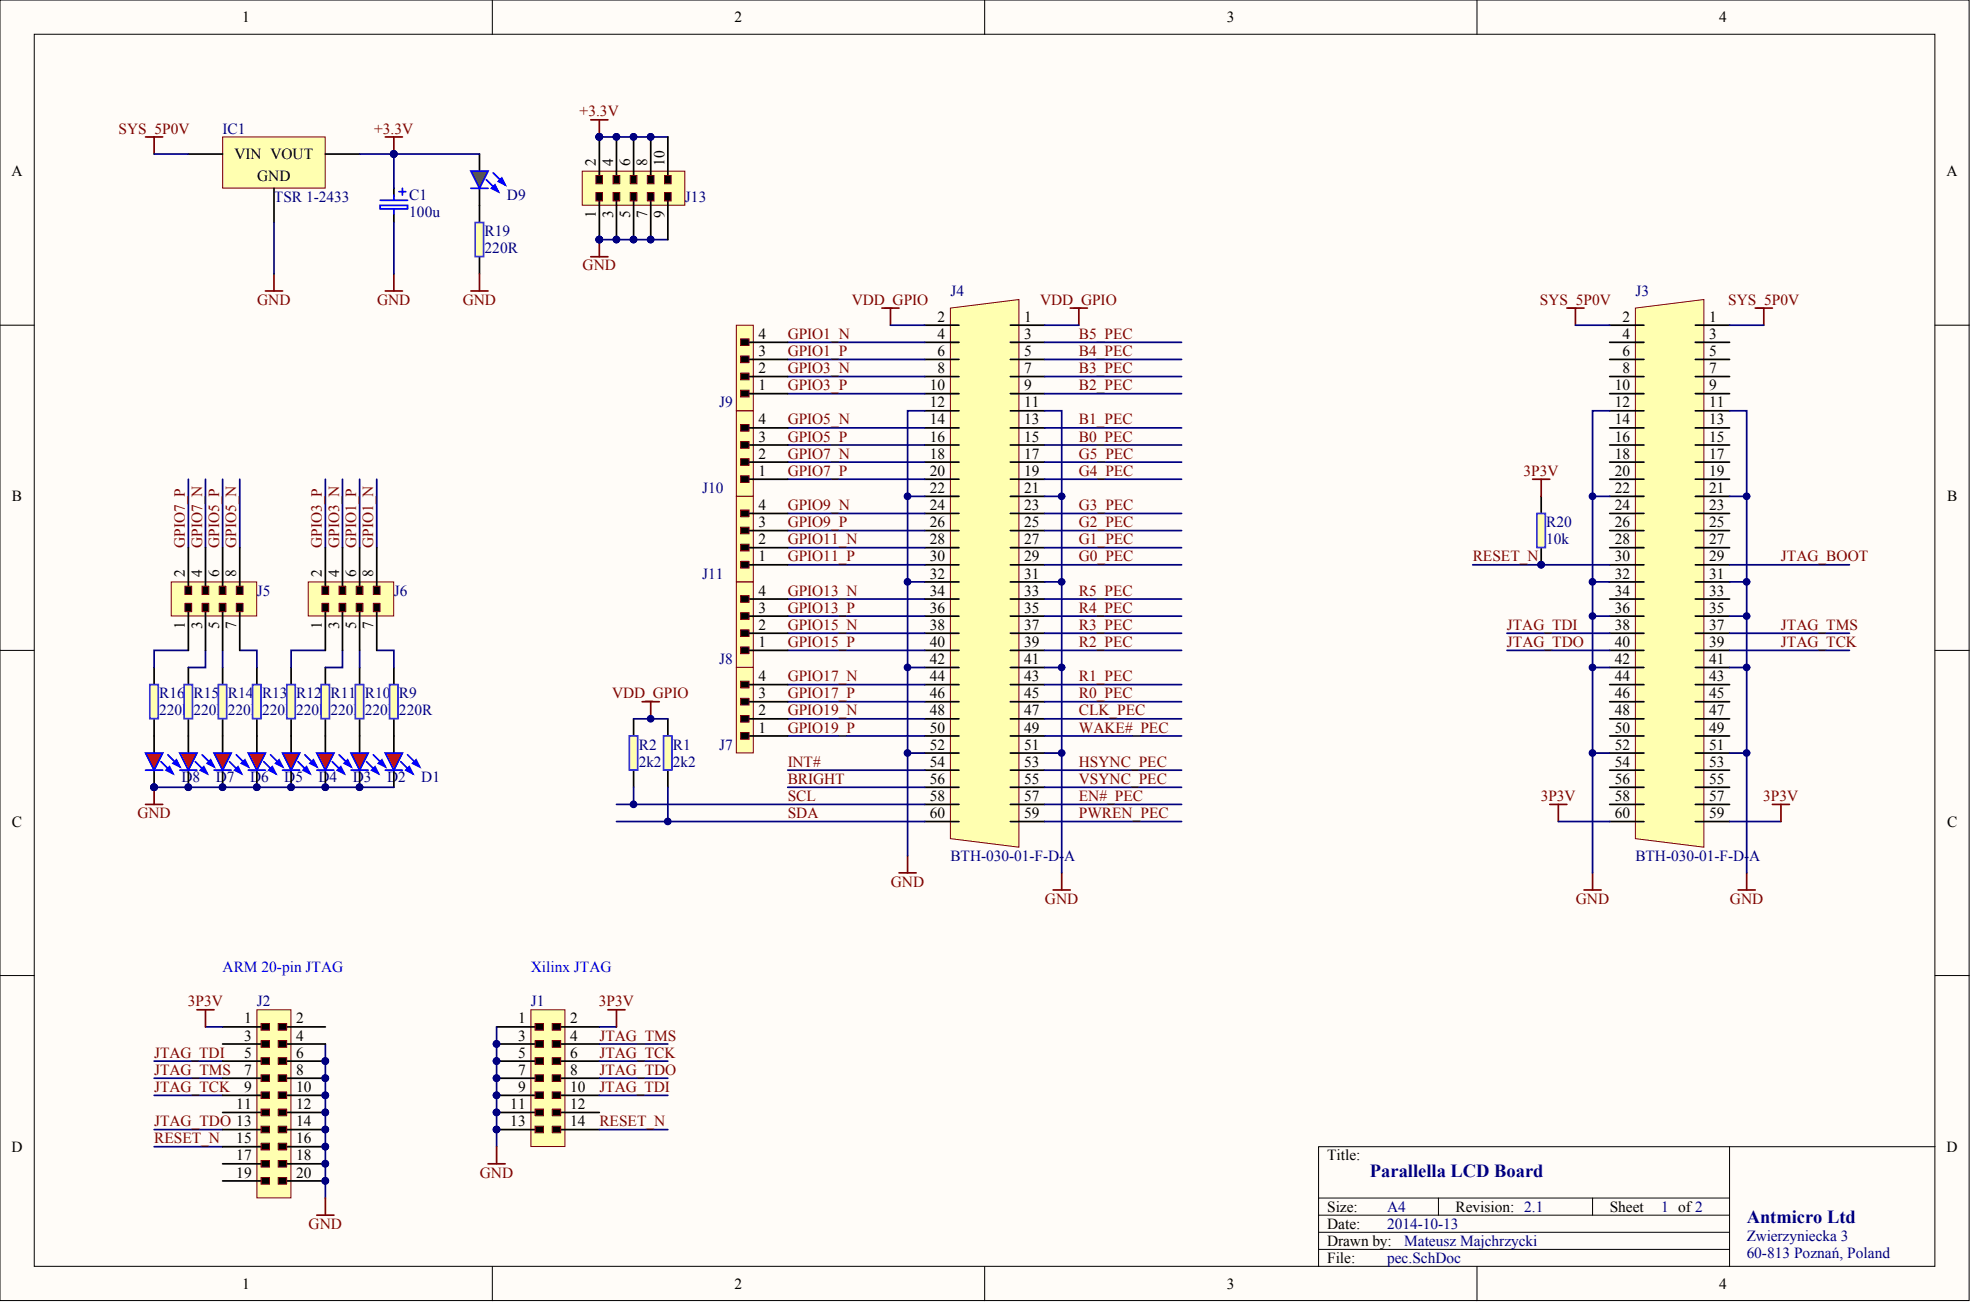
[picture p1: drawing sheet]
<svg xmlns="http://www.w3.org/2000/svg" width="487mm" height="322mm" viewBox="0 0 487 322" stroke-linecap="round" stroke-linejoin="round" font-family="sans-serif">
<defs><g id="words">
<g font-size="4.6" fill="#000080">
<text x="338.2" y="290.6">Parallella LCD Board</text>
<text x="431.2" y="302">Antmicro Ltd</text>
</g>
<g font-size="3.8">
<text x="59.8" y="5.5">1</text>
<text x="181.4" y="5.5">2</text>
<text x="302.9" y="5.5">3</text>
<text x="424.4" y="5.5">4</text>
<text x="57.9" y="39.3">VIN VOUT</text>
<text x="147.1" y="41" transform="rotate(-90 147.1 41)">2</text>
<text x="151.3" y="41" transform="rotate(-90 151.3 41)">4</text>
<text x="155.6" y="41" transform="rotate(-90 155.6 41)">6</text>
<text x="159.8" y="41" transform="rotate(-90 159.8 41)">8</text>
<text x="164" y="41" transform="rotate(-90 164 41)">10</text>
<text x="2.8" y="43.5">A</text>
<text x="63.5" y="44.8">GND</text>
<text x="480.5" y="43.5">A</text>
<text x="147.1" y="53.9" transform="rotate(-90 147.1 53.9)">1</text>
<text x="151.3" y="53.9" transform="rotate(-90 151.3 53.9)">3</text>
<text x="155.6" y="53.9" transform="rotate(-90 155.6 53.9)">5</text>
<text x="159.8" y="53.9" transform="rotate(-90 159.8 53.9)">7</text>
<text x="164" y="53.9" transform="rotate(-90 164 53.9)">9</text>
<text x="187.3" y="83.7">4</text>
<text x="231.5" y="79.4">2</text>
<text x="231.5" y="83.7">4</text>
<text x="252.8" y="79.4">1</text>
<text x="252.8" y="83.7">3</text>
<text x="400.6" y="79.4">2</text>
<text x="400.6" y="83.7">4</text>
<text x="421.9" y="79.4">1</text>
<text x="421.9" y="83.7">3</text>
<text x="187.3" y="87.9">3</text>
<text x="231.5" y="87.9">6</text>
<text x="252.8" y="87.9">5</text>
<text x="400.6" y="87.9">6</text>
<text x="421.9" y="87.9">5</text>
<text x="187.3" y="92.1">2</text>
<text x="231.5" y="92.1">8</text>
<text x="252.8" y="92.1">7</text>
<text x="400.6" y="92.1">8</text>
<text x="421.9" y="92.1">7</text>
<text x="187.3" y="96.3">1</text>
<text x="229.6" y="96.3">10</text>
<text x="229.6" y="100.6">12</text>
<text x="252.8" y="96.3">9</text>
<text x="252.8" y="100.6">11</text>
<text x="398.7" y="96.3">10</text>
<text x="398.7" y="100.6">12</text>
<text x="421.9" y="96.3">9</text>
<text x="421.9" y="100.6">11</text>
<text x="187.3" y="104.8">4</text>
<text x="229.6" y="104.8">14</text>
<text x="252.8" y="104.8">13</text>
<text x="398.7" y="104.8">14</text>
<text x="421.9" y="104.8">13</text>
<text x="187.3" y="113.2">2</text>
<text x="187.3" y="109">3</text>
<text x="229.6" y="109">16</text>
<text x="229.6" y="113.2">18</text>
<text x="252.8" y="109">15</text>
<text x="252.8" y="113.2">17</text>
<text x="398.7" y="109">16</text>
<text x="398.7" y="113.2">18</text>
<text x="421.9" y="109">15</text>
<text x="421.9" y="113.2">17</text>
<text x="187.3" y="117.5">1</text>
<text x="229.6" y="117.5">20</text>
<text x="252.8" y="117.5">19</text>
<text x="398.7" y="117.5">20</text>
<text x="421.9" y="117.5">19</text>
<text x="3" y="123.8">B</text>
<text x="187.3" y="125.9">4</text>
<text x="229.6" y="121.7">22</text>
<text x="229.6" y="125.9">24</text>
<text x="252.8" y="121.7">21</text>
<text x="252.8" y="125.9">23</text>
<text x="398.7" y="121.7">22</text>
<text x="398.7" y="125.9">24</text>
<text x="421.9" y="121.7">21</text>
<text x="421.9" y="125.9">23</text>
<text x="480.7" y="123.8">B</text>
<text x="187.3" y="130.2">3</text>
<text x="229.6" y="130.2">26</text>
<text x="252.8" y="130.2">25</text>
<text x="398.7" y="130.2">26</text>
<text x="421.9" y="130.2">25</text>
<text x="187.3" y="134.4">2</text>
<text x="229.6" y="134.4">28</text>
<text x="252.8" y="134.4">27</text>
<text x="398.7" y="134.4">28</text>
<text x="421.9" y="134.4">27</text>
<text x="45.7" y="142.4" transform="rotate(-90 45.7 142.4)">2</text>
<text x="49.9" y="142.4" transform="rotate(-90 49.9 142.4)">4</text>
<text x="54.1" y="142.4" transform="rotate(-90 54.1 142.4)">6</text>
<text x="58.3" y="142.4" transform="rotate(-90 58.3 142.4)">8</text>
<text x="79.5" y="142.4" transform="rotate(-90 79.5 142.4)">2</text>
<text x="83.7" y="142.4" transform="rotate(-90 83.7 142.4)">4</text>
<text x="87.9" y="142.4" transform="rotate(-90 87.9 142.4)">6</text>
<text x="92.2" y="142.4" transform="rotate(-90 92.2 142.4)">8</text>
<text x="187.3" y="138.6">1</text>
<text x="229.6" y="138.6">30</text>
<text x="229.6" y="142.8">32</text>
<text x="252.8" y="138.6">29</text>
<text x="252.8" y="142.8">31</text>
<text x="398.7" y="138.6">30</text>
<text x="398.7" y="142.8">32</text>
<text x="421.9" y="138.6">29</text>
<text x="421.9" y="142.8">31</text>
<text x="187.3" y="147.1">4</text>
<text x="229.6" y="147.1">34</text>
<text x="252.8" y="147.1">33</text>
<text x="398.7" y="147.1">34</text>
<text x="421.9" y="147.1">33</text>
<text x="45.7" y="155.3" transform="rotate(-90 45.7 155.3)">1</text>
<text x="49.9" y="155.3" transform="rotate(-90 49.9 155.3)">3</text>
<text x="54.1" y="155.3" transform="rotate(-90 54.1 155.3)">5</text>
<text x="58.3" y="155.3" transform="rotate(-90 58.3 155.3)">7</text>
<text x="79.5" y="155.3" transform="rotate(-90 79.5 155.3)">1</text>
<text x="83.7" y="155.3" transform="rotate(-90 83.7 155.3)">3</text>
<text x="87.9" y="155.3" transform="rotate(-90 87.9 155.3)">5</text>
<text x="92.2" y="155.3" transform="rotate(-90 92.2 155.3)">7</text>
<text x="187.3" y="155.5">2</text>
<text x="187.3" y="151.3">3</text>
<text x="229.6" y="151.3">36</text>
<text x="229.6" y="155.5">38</text>
<text x="252.8" y="151.3">35</text>
<text x="252.8" y="155.5">37</text>
<text x="398.7" y="151.3">36</text>
<text x="398.7" y="155.5">38</text>
<text x="421.9" y="151.3">35</text>
<text x="421.9" y="155.5">37</text>
<text x="187.3" y="159.7">1</text>
<text x="229.6" y="159.7">40</text>
<text x="252.8" y="159.7">39</text>
<text x="398.7" y="159.7">40</text>
<text x="421.9" y="159.7">39</text>
<text x="229.6" y="164">42</text>
<text x="252.8" y="164">41</text>
<text x="398.7" y="164">42</text>
<text x="421.9" y="164">41</text>
<text x="187.3" y="172.4">3</text>
<text x="187.3" y="168.2">4</text>
<text x="229.6" y="168.2">44</text>
<text x="229.6" y="172.4">46</text>
<text x="252.8" y="168.2">43</text>
<text x="252.8" y="172.4">45</text>
<text x="398.7" y="168.2">44</text>
<text x="398.7" y="172.4">46</text>
<text x="421.9" y="168.2">43</text>
<text x="421.9" y="172.4">45</text>
<text x="187.3" y="176.6">2</text>
<text x="229.6" y="176.6">48</text>
<text x="252.8" y="176.6">47</text>
<text x="398.7" y="176.6">48</text>
<text x="421.9" y="176.6">47</text>
<text x="187.3" y="180.9">1</text>
<text x="229.6" y="180.9">50</text>
<text x="229.6" y="185.1">52</text>
<text x="252.8" y="180.9">49</text>
<text x="252.8" y="185.1">51</text>
<text x="398.7" y="180.9">50</text>
<text x="398.7" y="185.1">52</text>
<text x="421.9" y="180.9">49</text>
<text x="421.9" y="185.1">51</text>
<text x="229.6" y="189.3">54</text>
<text x="252.8" y="189.3">53</text>
<text x="398.7" y="189.3">54</text>
<text x="421.9" y="189.3">53</text>
<text x="229.6" y="193.5">56</text>
<text x="229.6" y="197.8">58</text>
<text x="252.8" y="193.5">55</text>
<text x="252.8" y="197.8">57</text>
<text x="398.7" y="193.5">56</text>
<text x="398.7" y="197.8">58</text>
<text x="421.9" y="193.5">55</text>
<text x="421.9" y="197.8">57</text>
<text x="229.6" y="202">60</text>
<text x="252.8" y="202">59</text>
<text x="398.7" y="202">60</text>
<text x="421.9" y="202">59</text>
<text x="3" y="204.1">C</text>
<text x="480.7" y="204.1">C</text>
<text x="60.2" y="252.7">1</text>
<text x="60.2" y="256.9">3</text>
<text x="73.1" y="252.7">2</text>
<text x="73.1" y="256.9">4</text>
<text x="127.9" y="252.7">1</text>
<text x="127.9" y="256.9">3</text>
<text x="140.8" y="252.7">2</text>
<text x="140.8" y="256.9">4</text>
<text x="60.2" y="261.1">5</text>
<text x="73.1" y="261.1">6</text>
<text x="127.9" y="261.1">5</text>
<text x="140.8" y="261.1">6</text>
<text x="60.2" y="265.4">7</text>
<text x="60.2" y="269.6">9</text>
<text x="73.1" y="265.4">8</text>
<text x="73.1" y="269.6">10</text>
<text x="127.9" y="265.4">7</text>
<text x="127.9" y="269.6">9</text>
<text x="140.8" y="265.4">8</text>
<text x="140.8" y="269.6">10</text>
<text x="58.3" y="273.8">11</text>
<text x="73.1" y="273.8">12</text>
<text x="126" y="273.8">11</text>
<text x="140.8" y="273.8">12</text>
<text x="73.1" y="278">14</text>
<text x="126" y="278">13</text>
<text x="140.8" y="278">14</text>
<text x="2.8" y="284.4">D</text>
<text x="58.3" y="282.3">15</text>
<text x="58.3" y="286.5">17</text>
<text x="73.1" y="282.3">16</text>
<text x="73.1" y="286.5">18</text>
<text x="327.6" y="286.5">Title:</text>
<text x="480.5" y="284.4">D</text>
<text x="58.3" y="290.7">19</text>
<text x="73.1" y="290.7">20</text>
<text x="327.6" y="299.2">Size:</text>
<text x="359.3" y="299.2">Revision: 2.1</text>
<text x="397.4" y="299.2">Sheet</text>
<text x="327.6" y="303.4">Date:</text>
<text x="327.6" y="311.8">File:</text>
<text x="327.6" y="307.6">Drawn by:</text>
<text x="59.8" y="318.2">1</text>
<text x="181.4" y="318.2">2</text>
<text x="302.9" y="318.2">3</text>
<text x="424.4" y="318.2">4</text>
</g>
<g font-size="3.8" fill="#800000">
<text x="143.1" y="28.7">+3.3V</text>
<text x="29.3" y="33">SYS_5P0V</text>
<text x="92.4" y="33">+3.3V</text>
<text x="143.8" y="66.8">GND</text>
<text x="63.5" y="75.2">GND</text>
<text x="93.1" y="75.2">GND</text>
<text x="114.2" y="75.2">GND</text>
<text x="210.3" y="75.2">VDD_GPIO</text>
<text x="256.8" y="75.2">VDD_GPIO</text>
<text x="380.1" y="75.2">SYS_5P0V</text>
<text x="426.6" y="75.2">SYS_5P0V</text>
<text x="194.5" y="83.7">GPIO1_N</text>
<text x="266.3" y="83.7">B5_PEC</text>
<text x="194.5" y="87.9">GPIO1_P</text>
<text x="266.3" y="87.9">B4_PEC</text>
<text x="194.5" y="92.1">GPIO3_N</text>
<text x="266.3" y="92.1">B3_PEC</text>
<text x="194.5" y="96.3">GPIO3_P</text>
<text x="266.3" y="96.3">B2_PEC</text>
<text x="194.5" y="104.8">GPIO5_N</text>
<text x="266.3" y="104.8">B1_PEC</text>
<text x="194.5" y="109">GPIO5_P</text>
<text x="194.5" y="113.2">GPIO7_N</text>
<text x="266.3" y="113.2">G5_PEC</text>
<text x="266.3" y="109">B0_PEC</text>
<text x="194.5" y="117.5">GPIO7_P</text>
<text x="266.3" y="117.5">G4_PEC</text>
<text x="376.1" y="117.5">3P3V</text>
<text x="194.5" y="125.9">GPIO9_N</text>
<text x="266.3" y="125.9">G3_PEC</text>
<text x="194.5" y="130.2">GPIO9_P</text>
<text x="266.3" y="130.2">G2_PEC</text>
<text x="45.7" y="135.2" transform="rotate(-90 45.7 135.2)">GPIO7_P</text>
<text x="49.9" y="135.2" transform="rotate(-90 49.9 135.2)">GPIO7_N</text>
<text x="54.1" y="135.2" transform="rotate(-90 54.1 135.2)">GPIO5_P</text>
<text x="58.3" y="135.2" transform="rotate(-90 58.3 135.2)">GPIO5_N</text>
<text x="79.5" y="135.2" transform="rotate(-90 79.5 135.2)">GPIO3_P</text>
<text x="83.7" y="135.2" transform="rotate(-90 83.7 135.2)">GPIO3_N</text>
<text x="87.9" y="135.2" transform="rotate(-90 87.9 135.2)">GPIO1_P</text>
<text x="92.2" y="135.2" transform="rotate(-90 92.2 135.2)">GPIO1_N</text>
<text x="194.5" y="134.4">GPIO11_N</text>
<text x="266.3" y="134.4">G1_PEC</text>
<text x="194.5" y="138.6">GPIO11_P</text>
<text x="266.3" y="138.6">G0_PEC</text>
<text x="363.6" y="138.6">RESET_N</text>
<text x="439.7" y="138.6">JTAG_BOOT</text>
<text x="194.5" y="147.1">GPIO13_N</text>
<text x="266.3" y="147.1">R5_PEC</text>
<text x="194.5" y="151.3">GPIO13_P</text>
<text x="194.5" y="155.5">GPIO15_N</text>
<text x="266.3" y="155.5">R3_PEC</text>
<text x="266.3" y="151.3">R4_PEC</text>
<text x="372" y="155.5">JTAG_TDI</text>
<text x="439.7" y="155.5">JTAG_TMS</text>
<text x="194.5" y="159.7">GPIO15_P</text>
<text x="266.3" y="159.7">R2_PEC</text>
<text x="372" y="159.7">JTAG_TDO</text>
<text x="439.7" y="159.7">JTAG_TCK</text>
<text x="151.1" y="172.4">VDD_GPIO</text>
<text x="194.5" y="168.2">GPIO17_N</text>
<text x="194.5" y="172.4">GPIO17_P</text>
<text x="266.3" y="172.4">R0_PEC</text>
<text x="266.3" y="168.2">R1_PEC</text>
<text x="194.5" y="176.6">GPIO19_N</text>
<text x="266.3" y="176.6">CLK_PEC</text>
<text x="194.5" y="180.9">GPIO19_P</text>
<text x="266.3" y="180.9">WAKE#_PEC</text>
<text x="194.5" y="189.3">INT#</text>
<text x="266.3" y="189.3">HSYNC_PEC</text>
<text x="194.5" y="197.8">SCL</text>
<text x="194.5" y="193.5">BRIGHT</text>
<text x="266.3" y="197.8">EN#_PEC</text>
<text x="266.3" y="193.5">VSYNC_PEC</text>
<text x="380.4" y="197.8">3P3V</text>
<text x="435.3" y="197.8">3P3V</text>
<text x="33.9" y="202">GND</text>
<text x="194.5" y="202">SDA</text>
<text x="266.3" y="202">PWREN_PEC</text>
<text x="219.9" y="218.9">GND</text>
<text x="258" y="223.1">GND</text>
<text x="389" y="223.1">GND</text>
<text x="427.1" y="223.1">GND</text>
<text x="46.4" y="248.5">3P3V</text>
<text x="147.8" y="248.5">3P3V</text>
<text x="148" y="256.9">JTAG_TMS</text>
<text x="38" y="261.1">JTAG_TDI</text>
<text x="148" y="261.1">JTAG_TCK</text>
<text x="38" y="269.6">JTAG_TCK</text>
<text x="38" y="265.4">JTAG_TMS</text>
<text x="148" y="265.4">JTAG_TDO</text>
<text x="148" y="269.6">JTAG_TDI</text>
<text x="38" y="278">JTAG_TDO 13</text>
<text x="148" y="278">RESET_N</text>
<text x="38" y="282.3">RESET_N</text>
<text x="118.5" y="290.7">GND</text>
<text x="76.2" y="303.4">GND</text>
</g>
<g font-size="3.8" fill="#000080">
<text x="55" y="33">IC1</text>
<text x="67.6" y="49.9">TSR 1-2433</text>
<text x="101" y="53.7">100u</text>
<text x="101" y="49.4">C1</text>
<text x="125.1" y="49.4">D9</text>
<text x="169.1" y="49.9">J13</text>
<text x="119.6" y="58.3">R19</text>
<text x="119.6" y="62.5">220R</text>
<text x="234.6" y="73.1">J4</text>
<text x="403.7" y="73.1">J3</text>
<text x="177.6" y="100.6">J9</text>
<text x="173.3" y="121.7">J10</text>
<text x="381.7" y="130.2">R20</text>
<text x="381.7" y="134.4">10k</text>
<text x="173.3" y="142.8">J11</text>
<text x="63.4" y="147.1">J5</text>
<text x="97.2" y="147.1">J6</text>
<text x="177.6" y="164">J8</text>
<text x="39.3" y="172.4">R16</text>
<text x="47.8" y="172.4">R15</text>
<text x="56.2" y="172.4">R14</text>
<text x="64.7" y="172.4">R13</text>
<text x="73.1" y="172.4">R12</text>
<text x="81.6" y="172.4">R11</text>
<text x="90" y="172.4">R10</text>
<text x="98.5" y="172.4">R9</text>
<text x="39.3" y="176.6">220R</text>
<text x="47.8" y="176.6">220R</text>
<text x="56.2" y="176.6">220R</text>
<text x="64.7" y="176.6">220R</text>
<text x="73.1" y="176.6">220R</text>
<text x="81.6" y="176.6">220R</text>
<text x="90" y="176.6">220R</text>
<text x="98.5" y="176.6">220R</text>
<text x="157.7" y="185.1">R2</text>
<text x="166.1" y="185.1">R1</text>
<text x="177.6" y="185.1">J7</text>
<text x="157.7" y="189.3">2k2</text>
<text x="166.1" y="189.3">2k2</text>
<text x="44.8" y="193.1">D8</text>
<text x="53.3" y="193.1">D7</text>
<text x="61.7" y="193.1">D6</text>
<text x="70.2" y="193.1">D5</text>
<text x="78.6" y="193.1">D4</text>
<text x="87.1" y="193.1">D3</text>
<text x="95.5" y="193.1">D2</text>
<text x="104" y="193.1">D1</text>
<text x="234.6" y="212.5">BTH-030-01-F-D-</text>
<text x="262.7" y="212.5">A</text>
<text x="403.7" y="212.5">BTH-030-01-F-D-</text>
<text x="431.8" y="212.5">A</text>
<text x="63.4" y="248.5">J2</text>
<text x="131.1" y="248.5">J1</text>
<text x="342.4" y="299.2">A4</text>
<text x="410.1" y="299.2">1 of 2</text>
<text x="342.4" y="303.4">2014-10-13</text>
<text x="342.4" y="311.8">pec.SchDoc</text>
<text x="346.7" y="307.6">Mateusz Majchrzycki</text>
<text x="431.2" y="306.3">Zwierzyniecka 3</text>
<text x="431.2" y="310.6">60-813 Poznań, Poland</text>
</g>
<g font-size="3.8" fill="#00f">
<text x="55" y="240">ARM 20-pin JTAG</text>
<text x="131.1" y="240">Xilinx JTAG</text>
</g>
</g></defs>
<g fill="#fffcf8" stroke="#000" stroke-width=".25">
<path d="M0 0h486.1v321.1h-486.1z"/>
<path d="M8.5 8.5h469.2v304.1h-469.2z"/>
</g>
<g fill="none" stroke="#000" stroke-width=".25">
<path d="M121.5 0v8.5M243.1 0v8.5M364.6 0v8.5M0 80.3h8.5M477.7 80.3h8.5M0 160.6h8.5M477.7 160.6h8.5M0 240.9h8.5M477.7 240.9h8.5M325.5 295.8h101.5M355.1 295.8v4.2M393.2 295.8v4.2"/>
<path d="M427 283.1v29.6M477.7 283.1h-152.2v29.6M121.5 312.7v8.4M243.1 312.7v8.4M325.5 308.5h101.5M325.5 304.2h101.5M325.5 300h101.5M364.6 312.7v8.4"/>
</g>
<path d="M234.6 76.1l16.9-2.1v135.2l-16.9-2.1z" fill-rule="evenodd" fill="#ffffb0" stroke="#800000" stroke-width=".25"/>
<g fill="none" stroke="#000" stroke-width=".42">
<path d="M228.3 80.3h8.4M228.3 84.5h8.4M228.3 88.7h8.4M228.3 93h8.4M228.3 97.2h8.4M249.4 80.3h8.5M249.4 84.5h8.5M249.4 88.7h8.5M249.4 93h8.5M249.4 97.2h8.5M228.3 101.4h8.4M228.3 105.6h8.4"/>
<path d="M228.3 109.9h8.4M228.3 114.1h8.4M228.3 118.3h8.4M249.4 101.4h8.5M249.4 105.6h8.5M249.4 109.9h8.5M249.4 114.1h8.5M249.4 118.3h8.5M228.3 122.5h8.4M228.3 126.8h8.4M228.3 131h8.4M228.3 135.2h8.4"/>
<path d="M228.3 139.4h8.4M249.4 122.5h8.5M249.4 126.8h8.5M249.4 131h8.5M249.4 135.2h8.5M249.4 139.4h8.5M228.3 143.7h8.4M228.3 147.9h8.4M228.3 152.1h8.4M228.3 156.3h8.4M249.4 143.7h8.5M249.4 147.9h8.5"/>
<path d="M249.4 152.1h8.5M249.4 156.3h8.5M228.3 160.6h8.4M228.3 164.8h8.4M228.3 169h8.4M228.3 173.2h8.4M228.3 177.5h8.4M249.4 160.6h8.5M249.4 164.8h8.5M249.4 169h8.5M249.4 173.2h8.5M249.4 177.5h8.5"/>
<path d="M228.3 181.7h8.4M228.3 185.9h8.4M228.3 190.2h8.4M228.3 194.4h8.4M228.3 198.6h8.4M249.4 181.7h8.5M249.4 185.9h8.5M249.4 190.2h8.5M249.4 194.4h8.5M249.4 198.6h8.5M228.3 202.8h8.4M249.4 202.8h8.5"/>
</g>
<path d="M403.7 76.1l16.9-2.1v135.2l-16.9-2.1z" fill-rule="evenodd" fill="#ffffb0" stroke="#800000" stroke-width=".25"/>
<g fill="none" stroke="#000" stroke-width=".42">
<path d="M397.4 80.3h8.4M397.4 84.5h8.4M397.4 88.7h8.4M397.4 93h8.4M397.4 97.2h8.4M418.5 80.3h8.5M418.5 84.5h8.5M418.5 88.7h8.5M418.5 93h8.5M418.5 97.2h8.5M397.4 101.4h8.4M397.4 105.6h8.4"/>
<path d="M397.4 109.9h8.4M397.4 114.1h8.4M397.4 118.3h8.4M418.5 101.4h8.5M418.5 105.6h8.5M418.5 109.9h8.5M418.5 114.1h8.5M418.5 118.3h8.5M397.4 122.5h8.4M397.4 126.8h8.4M397.4 131h8.4M397.4 135.2h8.4"/>
<path d="M397.4 139.4h8.4M418.5 122.5h8.5M418.5 126.8h8.5M418.5 131h8.5M418.5 135.2h8.5M418.5 139.4h8.5M397.4 143.7h8.4M397.4 147.9h8.4M397.4 152.1h8.4M397.4 156.3h8.4M418.5 143.7h8.5M418.5 147.9h8.5"/>
<path d="M418.5 152.1h8.5M418.5 156.3h8.5M397.4 160.6h8.4M397.4 164.8h8.4M397.4 169h8.4M397.4 173.2h8.4M397.4 177.5h8.4M418.5 160.6h8.5M418.5 164.8h8.5M418.5 169h8.5M418.5 173.2h8.5M418.5 177.5h8.5"/>
<path d="M397.4 181.7h8.4M397.4 185.9h8.4M397.4 190.2h8.4M397.4 194.4h8.4M397.4 198.6h8.4M418.5 181.7h8.5M418.5 185.9h8.5M418.5 190.2h8.5M418.5 194.4h8.5M418.5 198.6h8.5M397.4 202.8h8.4M418.5 202.8h8.5"/>
</g>
<g fill="none" stroke="#000080" stroke-width=".42">
<path d="M388.9 80.3h8.5M427 80.3h8.4M397.4 101.4h-4.2v114.1M427 101.4h4.2v114.1M363.6 139.4h33.8M393.2 122.5h4.2M427 139.4h29.6M427 122.5h4.2M372 156.3h25.4M393.2 143.7h4.2M393.2 152.1h4.2M427 156.3h29.6"/>
<path d="M427 143.7h4.2M427 152.1h4.2M372 160.6h25.4M393.2 164.8h4.2M427 160.6h29.6M427 164.8h4.2M393.2 185.9h4.2M427 185.9h4.2M80.3 257.8v38M38 262h17M38 266.2h17M38 270.4h17"/>
<path d="M38 278.9h17M38 283.1h17"/>
</g>
<path d="M386.8 76.1h4.2M388.9 76.1v4.2M433.3 76.1h4.3M435.4 76.1v4.2M391 219.7h4.3M393.2 215.5v4.2M429.1 219.7h4.2M431.2 215.5v4.2M80.3 295.8v4.2M78.2 300h4.2" fill="none" stroke="#800000" stroke-width=".42"/>
<g fill="#000080" stroke="#000080" stroke-width=".25">
<circle cx="393.1" cy="122.5" r=".82"/>
<circle cx="393.1" cy="143.7" r=".82"/>
<circle cx="393.1" cy="152.1" r=".82"/>
<circle cx="393.1" cy="164.8" r=".82"/>
<circle cx="393.1" cy="185.9" r=".82"/>
<circle cx="431.2" cy="122.5" r=".82"/>
<circle cx="431.2" cy="143.7" r=".82"/>
<circle cx="431.2" cy="152.1" r=".82"/>
<circle cx="431.2" cy="164.8" r=".82"/>
<circle cx="431.2" cy="185.9" r=".82"/>
</g>
<path d="M131.1 249.3h8.4v33.8h-8.4z" fill="#ffffb0" stroke="#800000" stroke-width=".25"/>
<g fill="none" stroke="#000" stroke-width=".42">
<path d="M38 181.7v4.2M38 190.2v4.2M122.6 253.5h10.6M122.6 257.8h10.6M137.4 253.5h10.6M137.4 257.8h10.6M122.6 262h10.6M122.6 266.2h10.6M122.6 270.4h10.6M122.6 274.7h10.6M122.6 278.9h10.6M137.4 262h10.6"/>
<path d="M137.4 266.2h10.6M137.4 270.4h10.6M137.4 274.7h10.6M137.4 278.9h10.6"/>
</g>
<g fill="#000080" stroke="#000080" stroke-width=".25">
<circle cx="122.6" cy="257.7" r=".82"/>
<circle cx="122.6" cy="262" r=".82"/>
<circle cx="122.6" cy="266.2" r=".82"/>
<circle cx="122.6" cy="270.4" r=".82"/>
<circle cx="122.6" cy="274.6" r=".82"/>
<circle cx="122.6" cy="278.9" r=".82"/>
<circle cx="224" cy="122.5" r=".82"/>
<circle cx="224" cy="143.7" r=".82"/>
<circle cx="224" cy="164.8" r=".82"/>
<circle cx="224" cy="185.9" r=".82"/>
<circle cx="262.1" cy="122.5" r=".82"/>
<circle cx="262.1" cy="143.7" r=".82"/>
<circle cx="262.1" cy="164.8" r=".82"/>
<circle cx="262.1" cy="185.9" r=".82"/>
<circle cx="38" cy="194.4" r=".82"/>
</g>
<g fill="#000" stroke="#800000" stroke-width=".25">
<path d="M132.1 252.7h2.1v1.6h-2.1zM132.1 256.9h2.1v1.7h-2.1zM136.3 252.7h2.1v1.6h-2.1zM136.3 256.9h2.1v1.7h-2.1zM132.1 261.1h2.1v1.7h-2.1zM132.1 265.4h2.1v1.6h-2.1zM132.1 269.6h2.1v1.6h-2.1zM132.1 273.8h2.1v1.7h-2.1zM132.1 278h2.1v1.7h-2.1zM136.3 261.1h2.1v1.7h-2.1zM136.3 265.4h2.1v1.6h-2.1zM136.3 269.6h2.1v1.6h-2.1z"/>
<path d="M136.3 273.8h2.1v1.7h-2.1zM136.3 278h2.1v1.7h-2.1z"/>
</g>
<g fill="none" stroke="#000080" stroke-width=".42">
<path d="M194.5 84.5h33.8M194.5 88.7h33.8M194.5 93h33.8M194.5 97.2h33.8M257.9 84.5h33.8M257.9 88.7h33.8M257.9 93h33.8M257.9 97.2h33.8M194.5 105.6h33.8M194.5 109.9h33.8M194.5 114.1h33.8M194.5 118.3h33.8"/>
<path d="M228.3 101.4h-4.2v109.9M257.9 101.4h4.2v114.1M257.9 105.6h33.8M257.9 109.9h33.8M257.9 114.1h33.8M257.9 118.3h33.8M194.5 126.8h33.8M194.5 131h33.8M194.5 135.2h33.8M194.5 139.4h33.8M224.1 122.5h4.2M257.9 122.5h4.2"/>
<path d="M257.9 126.8h33.8M257.9 131h33.8M257.9 135.2h33.8M257.9 139.4h33.8M194.5 147.9h33.8M194.5 152.1h33.8M194.5 156.3h33.8M224.1 143.7h4.2M257.9 143.7h4.2M257.9 147.9h33.8M257.9 152.1h33.8M257.9 156.3h33.8"/>
<path d="M194.5 160.6h33.8M194.5 169h33.8M194.5 173.2h33.8M194.5 177.5h33.8M224.1 164.8h4.2M257.9 164.8h4.2M257.9 160.6h33.8M257.9 169h33.8M257.9 173.2h33.8M257.9 177.5h33.8M152.2 198.6h76.1M194.5 181.7h33.8"/>
<path d="M194.5 190.2h33.8M194.5 194.4h33.8M224.1 185.9h4.2M257.9 185.9h4.2M257.9 181.7h33.8M257.9 190.2h33.8M257.9 194.4h33.8M257.9 198.6h33.8M257.9 202.8h33.8M122.6 253.5v29.6M148 257.8h16.9M148 262h16.9"/>
<path d="M148 266.2h16.9M148 270.4h16.9M148 278.9h16.9"/>
</g>
<path d="M221.9 215.5h4.3M224.1 211.3v4.2M260 219.7h4.2M262.1 215.5v4.2M120.5 287.3h4.2M122.6 283.1v4.2" fill="none" stroke="#800000" stroke-width=".42"/>
<path d="M35.9 185.9h4.3l-2.2 4.3z" fill="#f00" stroke="#00f" stroke-width=".42"/>
<path d="M35.9 190.2h4.3M39.7 188l3 3M41.4 186.3l3 3" fill="none" stroke="#00f" stroke-width=".42"/>
<g fill="#00f" stroke="#00f" stroke-width=".42">
<path d="M41 190.2l.9-.9 .8 1.7z"/>
<path d="M42.7 188.5l.8-.9 .9 1.7z"/>
</g>
<g fill="#000080" stroke="#000080" stroke-width=".25">
<circle cx="38" cy="194.4" r=".82"/>
<circle cx="46.5" cy="194.4" r=".82"/>
</g>
<path d="M46.5 181.7v4.2M46.5 190.2v4.2" fill="none" stroke="#000" stroke-width=".42"/>
<path d="M44.4 185.9h4.2l-2.1 4.3z" fill="#f00" stroke="#00f" stroke-width=".42"/>
<path d="M44.4 190.2h4.2M48.2 188l3 3M49.9 186.3l2.9 3" fill="none" stroke="#00f" stroke-width=".42"/>
<g fill="#00f" stroke="#00f" stroke-width=".42">
<path d="M49.5 190.2l.8-.9 .9 1.7z"/>
<path d="M51.2 188.5l.8-.9 .8 1.7z"/>
</g>
<g fill="#000080" stroke="#000080" stroke-width=".25">
<circle cx="46.5" cy="194.4" r=".82"/>
<circle cx="54.9" cy="194.4" r=".82"/>
</g>
<path d="M55 181.7v4.2M55 190.2v4.2" fill="none" stroke="#000" stroke-width=".42"/>
<path d="M52.8 185.9h4.3l-2.1 4.3z" fill="#f00" stroke="#00f" stroke-width=".42"/>
<path d="M52.8 190.2h4.3M56.6 188l3 3M58.3 186.3l3 3" fill="none" stroke="#00f" stroke-width=".42"/>
<g fill="#00f" stroke="#00f" stroke-width=".42">
<path d="M57.9 190.2l.9-.9 .8 1.7z"/>
<path d="M59.6 188.5l.9-.9 .8 1.7z"/>
</g>
<g fill="#000080" stroke="#000080" stroke-width=".25">
<circle cx="54.9" cy="194.4" r=".82"/>
<circle cx="63.4" cy="194.4" r=".82"/>
</g>
<path d="M63.4 181.7v4.2M63.4 190.2v4.2" fill="none" stroke="#000" stroke-width=".42"/>
<path d="M61.3 185.9h4.2l-2.1 4.3z" fill="#f00" stroke="#00f" stroke-width=".42"/>
<path d="M61.3 190.2h4.2M65.1 188l3 3M66.8 186.3l3 3" fill="none" stroke="#00f" stroke-width=".42"/>
<g fill="#00f" stroke="#00f" stroke-width=".42">
<path d="M66.4 190.2l.8-.9 .9 1.7z"/>
<path d="M68.1 188.5l.8-.9 .9 1.7z"/>
</g>
<g fill="#000080" stroke="#000080" stroke-width=".25">
<circle cx="63.4" cy="194.4" r=".82"/>
<circle cx="71.8" cy="194.4" r=".82"/>
</g>
<path d="M71.9 181.7v4.2M71.9 190.2v4.2" fill="none" stroke="#000" stroke-width=".42"/>
<path d="M69.8 185.9h4.2l-2.1 4.3z" fill="#f00" stroke="#00f" stroke-width=".42"/>
<path d="M69.8 190.2h4.2M73.6 188l2.9 3M75.3 186.3l2.9 3" fill="none" stroke="#00f" stroke-width=".42"/>
<g fill="#00f" stroke="#00f" stroke-width=".42">
<path d="M74.8 190.2l.9-.9 .8 1.7z"/>
<path d="M76.5 188.5l.9-.9 .8 1.7z"/>
</g>
<g fill="#000080" stroke="#000080" stroke-width=".25">
<circle cx="71.8" cy="194.4" r=".82"/>
<circle cx="80.3" cy="194.4" r=".82"/>
</g>
<path d="M80.3 181.7v4.2M80.3 190.2v4.2" fill="none" stroke="#000" stroke-width=".42"/>
<path d="M78.2 185.9h4.2l-2.1 4.3z" fill="#f00" stroke="#00f" stroke-width=".42"/>
<path d="M78.2 190.2h4.2M82 188l3 3M83.7 186.3l3 3" fill="none" stroke="#00f" stroke-width=".42"/>
<g fill="#00f" stroke="#00f" stroke-width=".42">
<path d="M83.3 190.2l.8-.9 .9 1.7z"/>
<path d="M85 188.5l.8-.9 .9 1.7z"/>
</g>
<g fill="#000080" stroke="#000080" stroke-width=".25">
<circle cx="80.3" cy="194.4" r=".82"/>
<circle cx="88.8" cy="194.4" r=".82"/>
</g>
<path d="M88.8 181.7v4.2M88.8 190.2v4.2" fill="none" stroke="#000" stroke-width=".42"/>
<path d="M86.7 185.9h4.2l-2.1 4.3z" fill="#f00" stroke="#00f" stroke-width=".42"/>
<path d="M86.7 190.2h4.2M90.5 188l2.9 3M92.2 186.3l2.9 3" fill="none" stroke="#00f" stroke-width=".42"/>
<g fill="#00f" stroke="#00f" stroke-width=".42">
<path d="M91.7 190.2l.9-.9 .8 1.7z"/>
<path d="M93.4 188.5l.9-.9 .8 1.7z"/>
</g>
<circle cx="88.8" cy="194.4" r=".82" fill="#000080" stroke="#000080" stroke-width=".25"/>
<path d="M97.2 181.7v4.2M97.2 190.2v4.2" fill="none" stroke="#000" stroke-width=".42"/>
<path d="M95.1 185.9h4.2l-2.1 4.3z" fill="#f00" stroke="#00f" stroke-width=".42"/>
<path d="M95.1 190.2h4.2M98.9 188l3 3M100.6 186.3l3 3" fill="none" stroke="#00f" stroke-width=".42"/>
<g fill="#00f" stroke="#00f" stroke-width=".42">
<path d="M100.2 190.2l.8-.9 .9 1.7z"/>
<path d="M101.9 188.5l.8-.9 .9 1.7z"/>
</g>
<path d="M38 164.8v4.2M38 177.5v4.2" fill="none" stroke="#000" stroke-width=".42"/>
<path d="M37 169h2.1v8.4h-2.1z" fill="#ffffb0" stroke="#33f" stroke-width=".42"/>
<path d="M46.5 164.8v4.2M46.5 177.5v4.2" fill="none" stroke="#000" stroke-width=".42"/>
<path d="M45.4 169h2.1v8.4h-2.1z" fill="#ffffb0" stroke="#33f" stroke-width=".42"/>
<path d="M55 164.8v4.2M55 177.5v4.2" fill="none" stroke="#000" stroke-width=".42"/>
<path d="M53.9 169h2.1v8.4h-2.1z" fill="#ffffb0" stroke="#33f" stroke-width=".42"/>
<path d="M63.4 164.8v4.2M63.4 177.5v4.2" fill="none" stroke="#000" stroke-width=".42"/>
<path d="M62.4 169h2v8.4h-2z" fill="#ffffb0" stroke="#33f" stroke-width=".42"/>
<path d="M71.9 164.8v4.2M71.9 177.5v4.2" fill="none" stroke="#000" stroke-width=".42"/>
<path d="M70.8 169h2.1v8.4h-2.1z" fill="#ffffb0" stroke="#33f" stroke-width=".42"/>
<path d="M80.3 164.8v4.2M80.3 177.5v4.2" fill="none" stroke="#000" stroke-width=".42"/>
<path d="M79.3 169h2v8.4h-2z" fill="#ffffb0" stroke="#33f" stroke-width=".42"/>
<path d="M88.8 164.8v4.2M88.8 177.5v4.2" fill="none" stroke="#000" stroke-width=".42"/>
<path d="M87.7 169h2.1v8.4h-2.1z" fill="#ffffb0" stroke="#33f" stroke-width=".42"/>
<path d="M97.2 164.8v4.2M97.2 177.5v4.2" fill="none" stroke="#000" stroke-width=".42"/>
<path d="M96.2 169h2v8.4h-2z" fill="#ffffb0" stroke="#33f" stroke-width=".42"/>
<path d="M35.9 33.8h4.3M38 33.8v4.2M95.1 33.8h4.2M97.2 33.8v4.2M35.9 198.6h4.3M38 194.4v4.2" fill="none" stroke="#800000" stroke-width=".42"/>
<g fill="#000080" stroke="#000080" stroke-width=".25">
<circle cx="38" cy="194.4" r=".82"/>
<circle cx="97.2" cy="38" r=".82"/>
</g>
<g fill="none" stroke="#000080" stroke-width=".42">
<path d="M46.5 118.3v16.9M50.7 118.3v16.9M55 118.3v16.9M59.2 118.3v16.9M80.3 118.3v16.9M84.6 118.3v16.9M88.8 118.3v16.9M93 118.3v16.9M46.5 160.6h-8.5v4.2M50.7 160.6v4.2h-4.2M55 160.6v4.2M59.2 160.6h4.2v4.2"/>
<path d="M80.3 160.6h-8.4v4.2M84.6 160.6v4.2h-4.3M88.8 160.6v4.2M93 160.6h4.2v4.2M38 194.4h59.2"/>
</g>
<path d="M55 33.8h25.3v12.6h-25.3z" fill="#ffffb0" stroke="#800000" stroke-width=".25"/>
<path d="M46.5 38h8.5M80.3 38h8.5M67.6 46.5v8.4" fill="none" stroke="#000" stroke-width=".42"/>
<path d="M65.5 71.8h4.3M67.6 67.6v4.2" fill="none" stroke="#800000" stroke-width=".42"/>
<path d="M181.8 164.8h4.2v21.1h-4.2z" fill="#ffffb0" stroke="#800000" stroke-width=".25"/>
<path d="M183.9 177.5h10.6M183.9 173.2h10.6M183.9 169h10.6M183.9 181.7h10.6" fill="none" stroke="#000" stroke-width=".42"/>
<path d="M182.8 176.6h2.1v1.7h-2.1zM182.8 172.4h2.1v1.7h-2.1zM182.8 168.2h2.1v1.6h-2.1zM182.8 180.9h2.1v1.6h-2.1z" fill="#000" stroke="#800000" stroke-width=".25"/>
<path d="M181.8 143.7h4.2v21.1h-4.2z" fill="#ffffb0" stroke="#800000" stroke-width=".25"/>
<path d="M183.9 156.3h10.6M183.9 152.1h10.6M183.9 147.9h10.6M183.9 160.6h10.6" fill="none" stroke="#000" stroke-width=".42"/>
<path d="M182.8 159.7h2.1v1.7h-2.1zM182.8 155.5h2.1v1.7h-2.1zM182.8 151.3h2.1v1.6h-2.1zM182.8 147.1h2.1v1.6h-2.1z" fill="#000" stroke="#800000" stroke-width=".25"/>
<path d="M181.8 122.5h4.2v21.1h-4.2z" fill="#ffffb0" stroke="#800000" stroke-width=".25"/>
<path d="M183.9 139.4h10.6M183.9 135.2h10.6M183.9 131h10.6M183.9 126.8h10.6" fill="none" stroke="#000" stroke-width=".42"/>
<path d="M182.8 138.6h2.1v1.6h-2.1zM182.8 134.4h2.1v1.6h-2.1zM182.8 130.1h2.1v1.7h-2.1zM182.8 125.9h2.1v1.7h-2.1z" fill="#000" stroke="#800000" stroke-width=".25"/>
<path d="M181.8 101.4h4.2v21.1h-4.2z" fill="#ffffb0" stroke="#800000" stroke-width=".25"/>
<path d="M183.9 118.3h10.6M183.9 114.1h10.6M183.9 109.9h10.6M183.9 105.6h10.6" fill="none" stroke="#000" stroke-width=".42"/>
<path d="M182.8 117.5h2.1v1.6h-2.1zM182.8 113.2h2.1v1.7h-2.1zM182.8 109h2.1v1.7h-2.1zM182.8 104.8h2.1v1.6h-2.1z" fill="#000" stroke="#800000" stroke-width=".25"/>
<path d="M181.8 80.3h4.2v21.1h-4.2z" fill="#ffffb0" stroke="#800000" stroke-width=".25"/>
<path d="M118.4 38v4.3M118.4 46.5v4.2M183.9 97.2h10.6M183.9 93h10.6M183.9 88.7h10.6M183.9 84.5h10.6" fill="none" stroke="#000" stroke-width=".42"/>
<path d="M182.8 96.3h2.1v1.7h-2.1zM182.8 92.1h2.1v1.7h-2.1zM182.8 87.9h2.1v1.6h-2.1zM182.8 83.7h2.1v1.6h-2.1z" fill="#000" stroke="#800000" stroke-width=".25"/>
<path d="M116.3 42.3h4.2l-2.1 4.2z" fill="#0f0" stroke="#00f" stroke-width=".42"/>
<path d="M116.3 46.5h4.2M120.1 44.4l2.9 2.9M121.8 42.7l2.9 2.9" fill="none" stroke="#00f" stroke-width=".42"/>
<g fill="#00f" stroke="#00f" stroke-width=".42">
<path d="M121.3 46.5l.9-.9 .8 1.7z"/>
<path d="M123 44.8l.9-.8 .8 1.6z"/>
</g>
<path d="M118.4 50.7v4.2M118.4 63.4v4.2" fill="none" stroke="#000" stroke-width=".42"/>
<path d="M117.3 54.9h2.1v8.4h-2.1z" fill="#ffffb0" stroke="#33f" stroke-width=".42"/>
<path d="M88.8 38h8.4" fill="none" stroke="#000080" stroke-width=".42"/>
<circle cx="97.2" cy="38" r=".82" fill="#000080" stroke="#000080" stroke-width=".25"/>
<path d="M116.3 71.8h4.2M118.4 67.6v4.2" fill="none" stroke="#800000" stroke-width=".42"/>
<path d="M164.9 177.5v4.2M164.9 190.2v4.2" fill="none" stroke="#000" stroke-width=".42"/>
<path d="M163.8 181.7h2.1v8.4h-2.1z" fill="#ffffb0" stroke="#33f" stroke-width=".42"/>
<path d="M156.4 177.5v4.2M156.4 190.2v4.2" fill="none" stroke="#000" stroke-width=".42"/>
<path d="M155.4 181.7h2v8.4h-2z" fill="#ffffb0" stroke="#33f" stroke-width=".42"/>
<path d="M38 38h8.5M118.4 38h-21.2v8.5M67.6 54.9v12.7M97.2 54.9v12.7M219.8 80.3h8.5M257.9 80.3h8.4M156.4 177.5h8.5M156.4 194.4v4.2M152.2 202.8h76.1" fill="none" stroke="#000080" stroke-width=".42"/>
<g fill="#000080" stroke="#000080" stroke-width=".25">
<circle cx="156.4" cy="198.6" r=".82"/>
<circle cx="160.6" cy="177.5" r=".82"/>
<circle cx="97.2" cy="38" r=".82"/>
</g>
<path d="M95.1 71.8h4.2M97.2 67.6v4.2M217.7 76.1h4.2M219.8 76.1v4.2M264.2 76.1h4.2M266.3 76.1v4.2M158.5 173.2h4.3M160.6 173.2v4.3" fill="none" stroke="#800000" stroke-width=".42"/>
<path d="M97.2 46.5v2.1M97.2 52.8v2.1" fill="none" stroke="#000" stroke-width=".42"/>
<path d="M93.9 50.7h6.7v.9h-6.7zM93.9 49.4h6.7M97.2 48.2v1.2M97.2 51.6v1.2M98.5 47.3h1.7M99.3 46.5v1.7" fill="none" stroke="#00f" stroke-width=".42"/>
<path d="M63.4 249.3h8.4v46.4h-8.4z" fill="#ffffb0" stroke="#800000" stroke-width=".25"/>
<g fill="none" stroke="#000" stroke-width=".42">
<path d="M55 253.5h10.5M55 257.8h10.5M69.8 253.5h10.5M69.8 257.8h10.5M55 262h10.5M55 266.2h10.5M55 270.4h10.5M55 274.7h10.5M55 278.9h10.5M69.8 262h10.5M69.8 266.2h10.5M69.8 270.4h10.5"/>
<path d="M69.8 274.7h10.5M69.8 278.9h10.5M55 283.1h10.5M55 287.3h10.5M55 291.6h10.5M69.8 283.1h10.5M69.8 287.3h10.5M69.8 291.6h10.5"/>
</g>
<g fill="#000080" stroke="#000080" stroke-width=".25">
<circle cx="80.3" cy="262" r=".82"/>
<circle cx="80.3" cy="266.2" r=".82"/>
<circle cx="80.3" cy="270.4" r=".82"/>
<circle cx="80.3" cy="274.6" r=".82"/>
<circle cx="80.3" cy="278.9" r=".82"/>
<circle cx="80.3" cy="283.1" r=".82"/>
<circle cx="80.3" cy="287.3" r=".82"/>
<circle cx="80.3" cy="291.5" r=".82"/>
</g>
<g fill="#000" stroke="#800000" stroke-width=".25">
<path d="M64.5 252.7h2v1.6h-2zM64.5 256.9h2v1.7h-2zM68.7 252.7h2.1v1.6h-2.1zM68.7 256.9h2.1v1.7h-2.1zM64.5 261.1h2v1.7h-2zM64.5 265.4h2v1.6h-2zM64.5 269.6h2v1.6h-2zM64.5 273.8h2v1.7h-2zM64.5 278h2v1.7h-2zM68.7 261.1h2.1v1.7h-2.1zM68.7 265.4h2.1v1.6h-2.1zM68.7 269.6h2.1v1.6h-2.1z"/>
<path d="M68.7 273.8h2.1v1.7h-2.1zM68.7 278h2.1v1.7h-2.1zM64.5 282.3h2v1.6h-2zM64.5 286.5h2v1.6h-2zM64.5 290.7h2v1.7h-2zM68.7 282.3h2.1v1.6h-2.1zM68.7 286.5h2.1v1.6h-2.1zM68.7 290.7h2.1v1.7h-2.1z"/>
</g>
<path d="M76.1 143.7h21.1v8.4h-21.1z" fill="#ffffb0" stroke="#800000" stroke-width=".25"/>
<path d="M80.3 135.2v10.6M84.6 135.2v10.6M88.8 135.2v10.6M93 135.2v10.6M80.3 150v10.6M84.6 150v10.6M88.8 150v10.6M93 150v10.6" fill="none" stroke="#000" stroke-width=".42"/>
<path d="M79.5 149h1.6v2h-1.6zM79.5 144.7h1.6v2.1h-1.6zM83.7 149h1.7v2h-1.7zM83.7 144.7h1.7v2.1h-1.7zM87.9 149h1.7v2h-1.7zM87.9 144.7h1.7v2.1h-1.7zM92.2 149h1.6v2h-1.6zM92.2 144.7h1.6v2.1h-1.6z" fill="#000" stroke="#800000" stroke-width=".25"/>
<path d="M42.3 143.7h21.1v8.4h-21.1z" fill="#ffffb0" stroke="#800000" stroke-width=".25"/>
<path d="M46.5 135.2v10.6M50.7 135.2v10.6M55 135.2v10.6M59.2 135.2v10.6M46.5 150v10.6M50.7 150v10.6M55 150v10.6M59.2 150v10.6" fill="none" stroke="#000" stroke-width=".42"/>
<path d="M45.7 149h1.6v2h-1.6zM45.7 144.7h1.6v2.1h-1.6zM49.9 149h1.6v2h-1.6zM49.9 144.7h1.6v2.1h-1.6zM54.1 149h1.7v2h-1.7zM54.1 144.7h1.7v2.1h-1.7zM58.3 149h1.7v2h-1.7zM58.3 144.7h1.7v2.1h-1.7z" fill="#000" stroke="#800000" stroke-width=".25"/>
<path d="M148 33.8h16.9M148 59.2h16.9M164.9 194.4v8.4" fill="none" stroke="#000080" stroke-width=".42"/>
<g fill="#000080" stroke="#000080" stroke-width=".25">
<circle cx="164.9" cy="202.8" r=".82"/>
<circle cx="147.9" cy="59.1" r=".82"/>
<circle cx="147.9" cy="33.8" r=".82"/>
</g>
<path d="M145.9 29.6h4.2M148 29.6v4.2M148 59.2v4.2M145.9 63.4h4.2" fill="none" stroke="#800000" stroke-width=".42"/>
<path d="M143.7 42.3h25.4v8.4h-25.4z" fill="#ffffb0" stroke="#800000" stroke-width=".25"/>
<path d="M148 33.8v10.6M152.2 33.8v10.6M156.4 33.8v10.6M160.6 33.8v10.6M164.9 33.8v10.6M148 48.6v10.6M152.2 48.6v10.6M156.4 48.6v10.6M160.6 48.6v10.6M164.9 48.6v10.6M380.5 122.5v4.3M380.5 135.2v4.2" fill="none" stroke="#000" stroke-width=".42"/>
<g fill="#000080" stroke="#000080" stroke-width=".25">
<circle cx="147.9" cy="59.1" r=".82"/>
<circle cx="147.9" cy="33.8" r=".82"/>
<circle cx="152.2" cy="59.1" r=".82"/>
<circle cx="152.2" cy="33.8" r=".82"/>
<circle cx="156.4" cy="59.1" r=".82"/>
<circle cx="156.4" cy="33.8" r=".82"/>
<circle cx="160.6" cy="59.1" r=".82"/>
<circle cx="160.6" cy="33.8" r=".82"/>
<circle cx="380.5" cy="139.4" r=".82"/>
</g>
<path d="M147.1 47.5h1.7v2.1h-1.7zM147.1 43.3h1.7v2.1h-1.7zM151.3 47.5h1.7v2.1h-1.7zM151.3 43.3h1.7v2.1h-1.7zM155.6 47.5h1.6v2.1h-1.6zM155.6 43.3h1.6v2.1h-1.6zM159.8 47.5h1.6v2.1h-1.6zM159.8 43.3h1.6v2.1h-1.6zM164 47.5h1.7v2.1h-1.7zM164 43.3h1.7v2.1h-1.7z" fill="#000" stroke="#800000" stroke-width=".25"/>
<path d="M50.7 253.5h4.3M148 253.5h4.2" fill="none" stroke="#000080" stroke-width=".42"/>
<path d="M379.4 126.8h2.1v8.4h-2.1z" fill="#ffffb0" stroke="#33f" stroke-width=".42"/>
<circle cx="380.5" cy="139.4" r=".82" fill="#000080" stroke="#000080" stroke-width=".25"/>
<path d="M378.4 118.3h4.2M380.5 118.3v4.2M382.6 198.6h4.2M384.7 198.6v4.2M437.6 198.6h4.2M439.7 198.6v4.2M48.6 249.3h4.2M50.7 249.3v4.2M150.1 249.3h4.2M152.2 249.3v4.2" fill="none" stroke="#800000" stroke-width=".42"/>
<path d="M384.7 202.8h12.7M427 202.8h12.7" fill="none" stroke="#000080" stroke-width=".42"/>
<use href="#words"/>
</svg>
